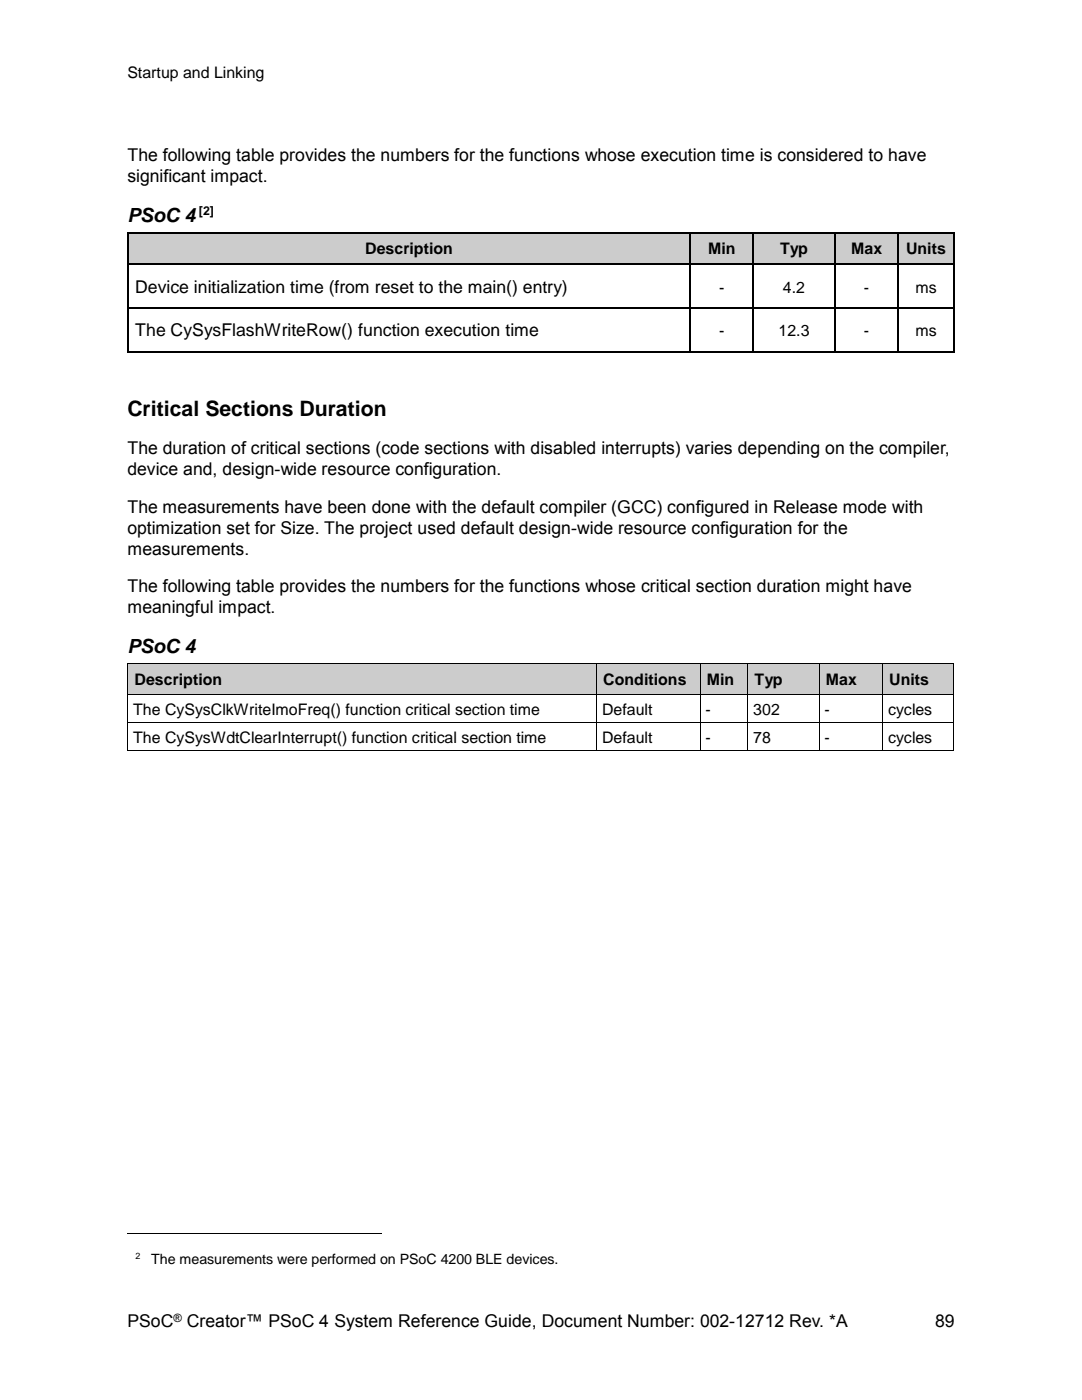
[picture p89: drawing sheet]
<svg xmlns="http://www.w3.org/2000/svg" width="216mm" height="279mm" viewBox="0 0 216 279" stroke-linecap="round" stroke-linejoin="round" font-family="sans-serif">
<defs><g id="words">
<text font-size="4.2" x="25.4" y="83.1">Critical Sections Duration</text>
<g font-size="3.9">
<text x="25.4" y="44.4">PSoC 4</text>
<text x="25.4" y="130.4">PSoC 4</text>
</g>
<g font-size="3.5">
<text x="25.4" y="32.2">The following table provides the numbers for the functions whose execution time is considered to have</text>
<text x="25.4" y="36.4">significant impact.</text>
<text x="27" y="58.4">Device initialization time (from reset to the main() entry)</text>
<text x="27" y="67.1">The CySysFlashWriteRow() function execution time</text>
<text x="25.4" y="90.6">The duration of critical sections (code sections with disabled interrupts) varies depending on the compiler,</text>
<text x="25.4" y="94.9">device and, design-wide resource configuration.</text>
<text x="25.4" y="102.3">The measurements have been done with the default compiler (GCC) configured in Release mode with</text>
<text x="25.4" y="106.5">optimization set for Size. The project used default design-wide resource configuration for the</text>
<text x="25.4" y="110.8">measurements.</text>
<text x="25.4" y="118.2">The following table provides the numbers for the functions whose critical section duration might have</text>
<text x="25.4" y="122.4">meaningful impact.</text>
<text x="25.4" y="264.9">PSoC</text>
<text x="37.3" y="264.9">Creator™ PSoC 4 System Reference Guide, Document Number: 002-12712 Rev. *A</text>
<text x="186.6" y="264.9">89</text>
</g>
<g font-size="3.2">
<text x="25.4" y="15.7">Startup and Linking</text>
<text x="72.9" y="50.8">Description</text>
<text x="141.3" y="50.8">Min</text>
<text x="155.6" y="50.8">Typ</text>
<text x="169.8" y="50.8">Max</text>
<text x="180.8" y="50.8">Units</text>
<text x="143.5" y="58.4">-</text>
<text x="156.2" y="58.4">4.2</text>
<text x="172.4" y="58.4">-</text>
<text x="182.7" y="58.4">ms</text>
<text x="143.5" y="67.1">-</text>
<text x="155.3" y="67.1">12.3</text>
<text x="172.4" y="67.1">-</text>
<text x="182.7" y="67.1">ms</text>
<text x="26.8" y="136.7">Description</text>
<text x="120.4" y="136.7">Conditions</text>
<text x="141" y="136.7">Min</text>
<text x="150.6" y="136.7">Typ</text>
<text x="164.8" y="136.7">Max</text>
<text x="177.5" y="136.7">Units</text>
<text x="26.6" y="142.7">The CySysClkWriteImoFreq() function critical section time</text>
<text x="120.1" y="142.7">Default</text>
<text x="140.8" y="142.7">-</text>
<text x="150.3" y="142.7">302</text>
<text x="164.5" y="142.7">-</text>
<text x="177.2" y="142.7">cycles</text>
<text x="26.6" y="148.3">The CySysWdtClearInterrupt() function critical section time</text>
<text x="120.1" y="148.3">Default</text>
<text x="140.8" y="148.3">-</text>
<text x="150.3" y="148.3">78</text>
<text x="164.5" y="148.3">-</text>
<text x="177.2" y="148.3">cycles</text>
</g>
<text font-size="2.8" x="30.2" y="252.3">The measurements were performed on PSoC 4200 BLE devices.</text>
<text font-size="2.5" x="39.7" y="43">[2]</text>
<text font-size="2.3" x="34.6" y="263.8">®</text>
<text font-size="1.8" x="27" y="251.3">2</text>
</g></defs>
<g fill="#ccc">
<path d="M25.7 46.6h111.9v6h-111.9z" fill-rule="evenodd"/>
<path d="M25.7 46.6h111.9v6h-111.9z" fill-rule="evenodd"/>
<path d="M137.9 46.6h12.3v6h-12.3z" fill-rule="evenodd"/>
<path d="M137.9 46.6h12.3v6h-12.3z" fill-rule="evenodd"/>
<path d="M150.5 46.6h16v6h-16z" fill-rule="evenodd"/>
<path d="M150.5 46.6h16v6h-16z" fill-rule="evenodd"/>
<path d="M166.7 46.6h12.4v6h-12.4z" fill-rule="evenodd"/>
<path d="M166.7 46.6h12.4v6h-12.4z" fill-rule="evenodd"/>
<path d="M179.4 46.6h10.8v6h-10.8z" fill-rule="evenodd"/>
<path d="M179.4 46.6h10.8v6h-10.8z" fill-rule="evenodd"/>
</g>
<g fill="#000">
<path d="M25.4 52.6h.3v.3h-.3z" fill-rule="evenodd"/>
<path d="M25.4 46.4h.3v.2h-.3z" fill-rule="evenodd"/>
<path d="M25.4 46.4h.3v.2h-.3z" fill-rule="evenodd"/>
<path d="M25.7 52.6h.3v.3h-.3z" fill-rule="evenodd"/>
<path d="M137.6 46.4h.3v.2h-.3z" fill-rule="evenodd"/>
<path d="M137.6 52.6h.3v.3h-.3z" fill-rule="evenodd"/>
<path d="M150.2 46.4h.3v.2h-.3z" fill-rule="evenodd"/>
<path d="M150.2 52.6h.3v.3h-.3z" fill-rule="evenodd"/>
<path d="M166.5 46.4h.2v.2h-.2z" fill-rule="evenodd"/>
<path d="M166.5 52.6h.2v.3h-.2z" fill-rule="evenodd"/>
<path d="M179.1 46.4h.3v.2h-.3z" fill-rule="evenodd"/>
<path d="M179.1 52.6h.3v.3h-.3z" fill-rule="evenodd"/>
<path d="M190.2 52.6h.3v.3h-.3z" fill-rule="evenodd"/>
<path d="M190.3 46.4h.2v.2h-.2z" fill-rule="evenodd"/>
<path d="M190.3 46.4h.2v.2h-.2z" fill-rule="evenodd"/>
<path d="M190.5 52.6l.1 .3z" fill-rule="evenodd"/>
<path d="M25.4 61.3h.3v.3h-.3z" fill-rule="evenodd"/>
<path d="M25.4 70.1h.3v.3h-.3z" fill-rule="evenodd"/>
<path d="M25.4 70.1h.3v.3h-.3z" fill-rule="evenodd"/>
<path d="M137.6 61.3h.3v.3h-.3z" fill-rule="evenodd"/>
<path d="M137.6 70.1h.3v.3h-.3z" fill-rule="evenodd"/>
<path d="M150.2 61.3h.3v.3h-.3z" fill-rule="evenodd"/>
<path d="M150.2 70.1h.4v.3h-.4z" fill-rule="evenodd"/>
<path d="M166.5 61.3h.2v.3h-.2z" fill-rule="evenodd"/>
<path d="M166.5 70.1h.3v.3h-.3z" fill-rule="evenodd"/>
<path d="M179.1 61.3h.3v.3h-.3z" fill-rule="evenodd"/>
<path d="M179.1 70.1h.3v.3h-.3z" fill-rule="evenodd"/>
<path d="M190.2 61.3h.4v.3h-.4z" fill-rule="evenodd"/>
<path d="M190.2 70.1h.4v.3h-.4z" fill-rule="evenodd"/>
<path d="M190.2 70.1h.4v.3h-.4z" fill-rule="evenodd"/>
</g>
<g fill="none" stroke="#000" stroke-width=".25">
<path d="M25.5 46.6v6M25.7 46.5h111.9M26 52.8h111.6M137.7 46.6v6M137.7 52.9v8.4M137.9 46.5h12.3M137.9 52.8h12.3M150.4 46.6v6M150.4 52.9v8.4M150.5 46.5h16M150.5 52.8h16M166.6 46.6v6"/>
<path d="M166.6 52.9v8.4M166.7 46.5h12.4M166.7 52.8h12.4M179.2 46.6v6M179.2 52.9v8.4M179.4 46.5h10.9M179.4 52.8h10.8M190.4 46.6v6M25.7 61.5h111.9M137.7 61.6v8.5M137.9 61.5h12.3M150.4 61.6v8.5"/>
<path d="M150.5 61.5h16M166.6 61.6v8.5M166.7 61.5h12.4M179.2 61.6v8.5M179.4 61.5h10.8"/>
</g>
<path d="M25.5 52.9v8.4M190.4 52.9v8.4M25.5 61.6v8.5M25.7 70.2h111.9M137.9 70.2h12.3M150.6 70.2h15.9M166.8 70.2h12.3M179.4 70.2h10.8M190.4 61.6v8.5" fill="none" stroke="#000" stroke-width=".34"/>
<g fill="#ccc">
<path d="M25.6 132.5h93.3v6h-93.3z" fill-rule="evenodd"/>
<path d="M25.6 132.5h93.3v6h-93.3z" fill-rule="evenodd"/>
<path d="M119.1 132.5h20.5v6h-20.5z" fill-rule="evenodd"/>
<path d="M119.1 132.5h20.5v6h-20.5z" fill-rule="evenodd"/>
<path d="M139.8 132.5h9.3v6h-9.3z" fill-rule="evenodd"/>
<path d="M139.8 132.5h9.3v6h-9.3z" fill-rule="evenodd"/>
<path d="M149.3 132.5h14v6h-14z" fill-rule="evenodd"/>
<path d="M149.3 132.5h14v6h-14z" fill-rule="evenodd"/>
<path d="M163.5 132.5h12.5v6h-12.5z" fill-rule="evenodd"/>
<path d="M163.5 132.5h12.5v6h-12.5z" fill-rule="evenodd"/>
<path d="M176.2 132.5h14v6h-14z" fill-rule="evenodd"/>
<path d="M176.2 132.5h14v6h-14z" fill-rule="evenodd"/>
</g>
<g fill="#000">
<path d="M25.4 132.4h.2v.1h-.2z" fill-rule="evenodd"/>
<path d="M25.4 132.4h.2v.1h-.2z" fill-rule="evenodd"/>
<path d="M25.4 138.5h.2v.2h-.2z" fill-rule="evenodd"/>
<path d="M118.9 132.4h.2v.1h-.2z" fill-rule="evenodd"/>
<path d="M118.9 138.5h.2v.2h-.2z" fill-rule="evenodd"/>
<path d="M139.6 132.4h.2v.1h-.2z" fill-rule="evenodd"/>
<path d="M139.6 138.5h.2v.2h-.2z" fill-rule="evenodd"/>
<path d="M149.1 132.4h.2v.1h-.2z" fill-rule="evenodd"/>
<path d="M149.1 138.5h.2v.2h-.2z" fill-rule="evenodd"/>
<path d="M163.3 132.4h.2v.1h-.2z" fill-rule="evenodd"/>
<path d="M163.3 138.5h.2v.2h-.2z" fill-rule="evenodd"/>
<path d="M176 132.4h.2v.1h-.2z" fill-rule="evenodd"/>
<path d="M176 138.5h.2v.2h-.2z" fill-rule="evenodd"/>
<path d="M190.2 132.4h.2v.1h-.2z" fill-rule="evenodd"/>
<path d="M190.2 132.4h.2v.1h-.2z" fill-rule="evenodd"/>
<path d="M190.2 138.5h.2v.2h-.2z" fill-rule="evenodd"/>
<path d="M25.4 144.1h.2v.2h-.2z" fill-rule="evenodd"/>
<path d="M25.4 149.7h.2v.2h-.2z" fill-rule="evenodd"/>
<path d="M25.4 149.7h.2v.2h-.2z" fill-rule="evenodd"/>
<path d="M118.9 144.1h.2v.2h-.2z" fill-rule="evenodd"/>
<path d="M118.9 149.7h.2v.2h-.2z" fill-rule="evenodd"/>
<path d="M139.6 144.1h.2v.2h-.2z" fill-rule="evenodd"/>
<path d="M139.6 149.7h.2v.2h-.2z" fill-rule="evenodd"/>
<path d="M149.1 144.1h.2v.2h-.2z" fill-rule="evenodd"/>
<path d="M149.1 149.7h.2v.2h-.2z" fill-rule="evenodd"/>
<path d="M163.3 144.1h.2v.2h-.2z" fill-rule="evenodd"/>
<path d="M163.3 149.7h.2v.2h-.2z" fill-rule="evenodd"/>
<path d="M176 144.1h.2v.2h-.2z" fill-rule="evenodd"/>
<path d="M176 149.7h.2v.2h-.2z" fill-rule="evenodd"/>
<path d="M190.2 144.1h.2v.2h-.2z" fill-rule="evenodd"/>
<path d="M190.2 149.7h.2v.2h-.2z" fill-rule="evenodd"/>
<path d="M190.2 149.7h.2v.2h-.2z" fill-rule="evenodd"/>
</g>
<g fill="none" stroke="#000" stroke-width=".2">
<path d="M25.5 132.5v6M25.5 138.7v5.4M25.6 132.4h93.3M25.6 138.6h93.3M119 132.5v6M119 138.7v5.4M119.1 132.4h20.5M119.1 138.6h20.5M139.7 132.5v6M139.7 138.7v5.4M139.8 132.4h9.3M139.8 138.6h9.3"/>
<path d="M149.2 132.5v6M149.2 138.7v5.4M149.3 132.4h14M149.3 138.6h14M163.4 132.5v6M163.4 138.7v5.4M163.5 132.4h12.5M163.5 138.6h12.5M176.1 132.5v6M176.1 138.7v5.4M176.2 132.4h14M176.2 138.6h14"/>
<path d="M190.3 132.5v6M190.3 138.7v5.4M25.5 144.3v5.4M25.6 144.2h93.3M25.6 149.8h93.3M119 144.3v5.4M119.1 144.2h20.5M119.1 149.8h20.5M139.7 144.3v5.4M139.8 144.2h9.3M139.8 149.8h9.3M149.2 144.3v5.4"/>
<path d="M149.3 144.2h14M149.3 149.8h14M163.4 144.3v5.4M163.5 144.2h12.5M163.5 149.8h12.5M176.1 144.3v5.4M176.2 144.2h14M176.2 149.8h14M190.3 144.3v5.4M25.4 246.1h50.8"/>
</g>
<use href="#words"/>
</svg>
